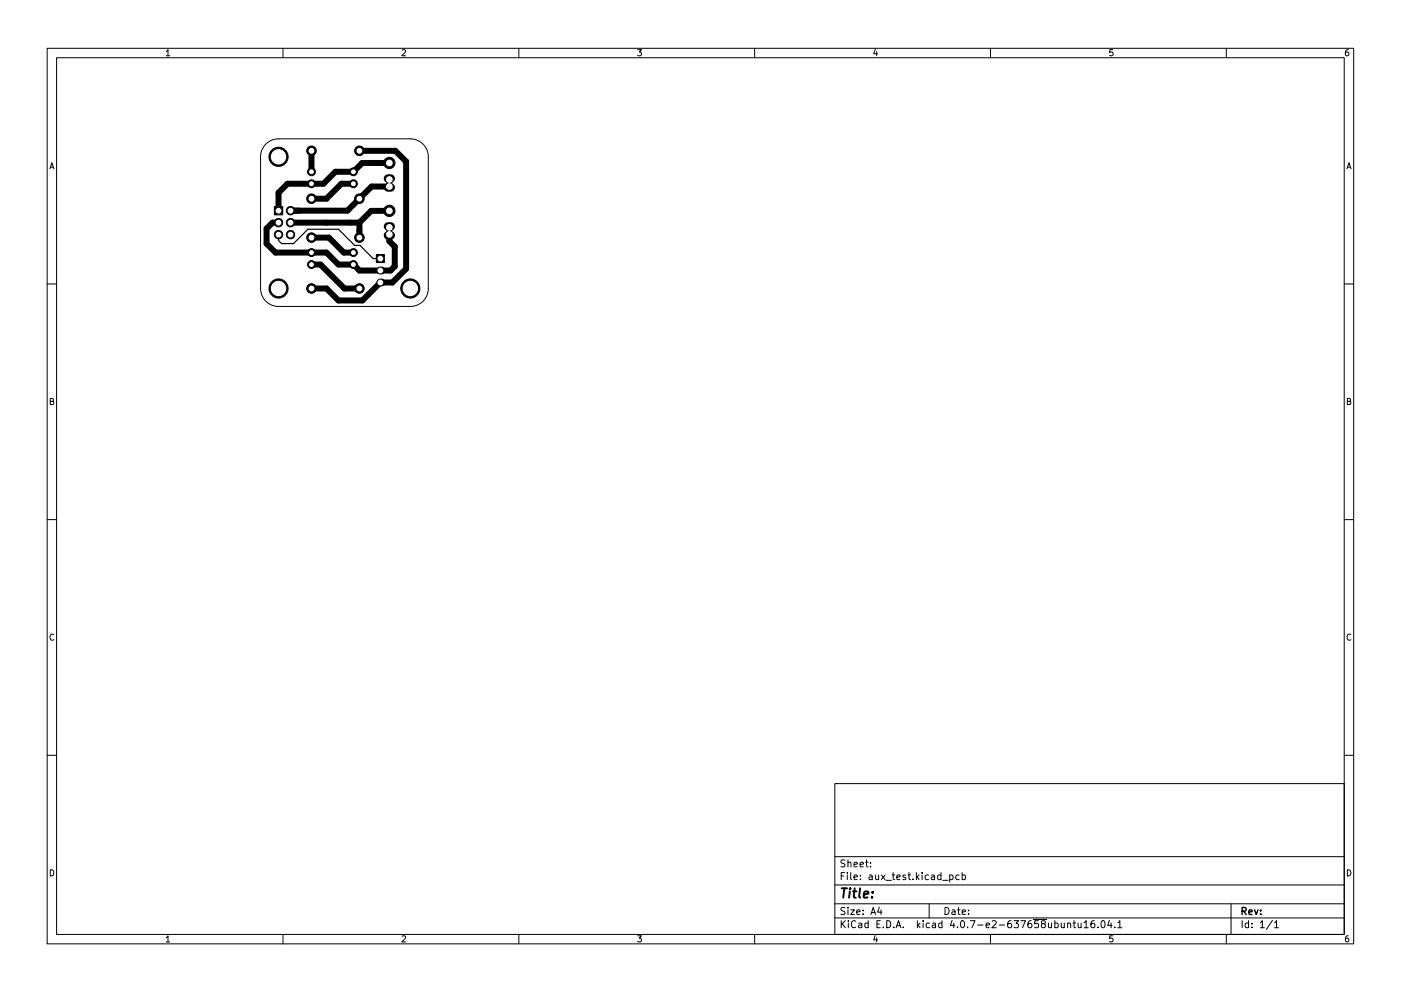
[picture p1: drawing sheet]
<svg xmlns="http://www.w3.org/2000/svg" width="297mm" height="210mm" viewBox="0 0 297 210" stroke-linecap="round" stroke-linejoin="round" font-family="sans-serif">
<g fill="none" stroke="#000" stroke-width=".21">
<path d="M10 10.2h277v190.1h-277zM12 12.2h273v186.1h-273zM35.2 10.9l.4-.4v1.3M35.2 11.8h.8M60 10.2v2M85.2 10.7l.5-.2 .3 .4-.8 .9h.8M110 10.2v2M135.2 10.5h.8l-.4 .5 .3 .2v.5l-.2 .1-.5-.1M160 10.2v2M185.6 10.5l-.4 .9h.9M185.9 11v.8M210 10.2v2"/>
<path d="M235.9 10.5h-.6l-.1 .7 .7-.1v.6l-.2 .1-.5-.1M260 10.2v2M285.9 10.5l-.4 .1-.2 .2-.1 .8 .3 .2 .4-.1v-.6l-.4-.1-.3 .3M10.6 35.8l.4-1.3 .4 1.3M10.7 35.5h.6M56.4 30.6a3.8 3.8 0 0 1 2.7-1.1h27.9a3.8 3.8 0 0 1 3.8 3.8v27.9a3.8 3.8 0 0 1-3.8 3.8h-27.9a3.8 3.8 0 0 1-3.9-3.8v-27.9a3.8 3.8 0 0 1 1.2-2.7zM285.6 35.8l.4-1.3 .4 1.3M285.7 35.5h.6M10 60.2h2M285 60.2h2M10.7 85.2l.5-.1 .1-.4-.6-.2v1.3h.5l.2-.4-.3-.2M285.7 85.2l.5-.1 .1-.4-.6-.2v1.3h.5l.2-.4-.3-.2"/>
<path d="M10 110.2h2M285 110.2h2M11.4 134.7a.58 .58 0 0 0-.8 .5 .58 .58 0 0 0 .8 .5M286.4 134.7a.58 .58 0 0 0-.8 .5 .58 .58 0 0 0 .8 .5M10 160.2h2M177 166.3h108v32h-108zM285 160.2h2M10.7 184.5a.66 .66 0 0 1 .7 .7 .66 .66 0 0 1-.7 .6zM35.2 198.9l.4-.4v1.3M35.2 199.8h.8M60 198.3v2M85.2 198.7l.5-.2 .3 .4-.8 .9h.8"/>
<path d="M110 198.3v2M135.2 198.5h.8l-.4 .5 .3 .2v.5l-.2 .1-.5-.1M160 198.3v2M177 194.8h108M177 191.8h108M177 187.8h108M177 181.8h108M178.4 195.3v1.5M178.4 185.8h.5M178.6 196l.6 .8M179.1 185.1h-.7v1.5M179.1 192.6l-.5-.1-.2 .2v.4l.6 .3 .1 .3-.2 .3h-.6"/>
<path d="M179.1 182.5l-.5-.1-.2 .2v.4l.6 .3 .1 .3-.2 .3h-.6M179.2 195.3l-.8 .9M179.6 185.1v.2M179.6 185.6v1M179.8 192.5v.2M179.8 183.1l.2-.2 .4 .1v.9M179.8 182.4v1.5M179.8 193v1M179.9 195.3v.2M179.9 195.8v1M180.4 193h.7l-.7 1h.7M180.4 185.1v1.3l.2 .2"/>
<path d="M181.1 186.1l.7-.1-.1-.3-.4-.1-.2 .2v.8h.6M181.1 183.4l.7-.1-.1-.3-.4-.1-.2 .2v.8h.6M181.4 195.5a.71 .71 0 0 0-1 .5 .71 .71 0 0 0 .7 .8l.3-.1M181.6 193.5l.8-.1-.1-.3-.4-.1-.3 .2 .1 .8h.6M182.1 195.9h.5l.1 .9M182.4 183.4l.7-.1-.1-.3-.4-.1-.2 .2v.8h.6M182.4 186.5v.1M182.4 185.7v.1M182.7 196.2l-.5 .1-.2 .2 .2 .3h.5M183 193.9v.1M183 193.1v.1M183.5 182.9h.6"/>
<path d="M183.7 182.4v1.3l.4 .2M184.1 195.9l-.5-.1-.2 .3 .1 .7h.6M184.1 195.3v1.5M184.3 185.7h.6v.9M184.6 183.8v.1M184.6 183v.1M184.6 194l.5-1.5 .5 1.5M184.8 193.6h.7M184.9 186l-.5 .1-.2 .2 .2 .3h.5M185.6 198.5l-.4 .9h.9M185.6 185.6l.1 1h.4l.2-.1M185.9 199v.8"/>
<path d="M185.9 196h.5M186.3 185.6v1M186.4 192.5l-.3 1h.9M186.6 195.3h-.7v1.5h.7M186.8 193v1M186.9 185.6l.7 1M187.3 196.7v.1M187.6 185.6l-.7 1M187.9 186.8h1.1M188 195.3a.76 .76 0 0 1 .9 .8 .76 .76 0 0 1-.9 .7zM189.1 185.6h.6M189.4 185.1v1.3l.3 .2"/>
<path d="M189.5 196.7v.1M190 196.8l.5-1.5 .5 1.5M190.1 186.1l.8-.1-.1-.3-.4-.1-.3 .2 .1 .8h.6M190.1 196.4h.8M191.5 196.7v.1M192 185.7l-.4-.1-.2 .2 .1 .3 .5 .1v.4h-.6M192.5 185.6h.6M192.7 185.1v1.3l.4 .2M193.6 186.5v.1M194.3 185.1v1.5M194.4 186.1l.5 .5M194.5 195.3v1.5"/>
<path d="M194.6 196.3l.5 .5M194.9 185.6l-.6 .6M195.1 195.8l-.6 .6M195.5 185.1v.2M195.5 185.6v1M195.7 195.3v.2M195.7 195.8v1M196.9 185.7l-.5-.1-.3 .3 .2 .7h.6M197 191.8v3M197.1 195.9l-.5-.1-.2 .3 .1 .7h.6M197.5 185.7h.6v.9M197.7 195.9h.6l.1 .9"/>
<path d="M198.1 186l-.5 .1-.2 .2 .2 .3h.5M198.4 196.2l-.5 .1-.3 .2 .3 .3h.5M199.5 185.7l-.4-.1-.3 .3 .1 .7h.6M199.5 185.1v1.5M199.7 195.9l-.4-.1-.3 .3 .1 .7h.6M199.7 195.3v1.5M199.9 186.8h1.1M200.4 192.5a.76 .76 0 0 1 .8 .8 .76 .76 0 0 1-.8 .7zM201.4 185.7l.4-.1 .3 .3-.2 .7h-.5M201.4 185.6v1.5M201.9 193.1h.5l.1 .9M201.9 195.3l-.4 1h.9"/>
<path d="M202.2 195.8v1M202.5 193.4l-.5 .1-.2 .2 .2 .3h.5M203 196.7v.1M203 193h.6M203.2 192.5v1.3l.4 .2M203.4 185.7l-.5-.1-.3 .3 .2 .7h.6M203.9 195.4l.1-.1a.8 .8 0 0 1 .5 .8 .8 .8 0 0 1-.5 .7 1 1 0 0 1-.1-1.4zM204 193.5l.7-.1-.1-.3-.4-.1-.2 .2 .1 .8h.5M204 185.7l.4-.1 .3 .3-.1 .7h-.6M204 185.1v1.5M205.1 196.7v.1M205.4 193.9v.1"/>
<path d="M205.4 193.1v.1M205.7 195.3h1l-.6 1.5M207.3 196.3h1.1M209.1 196.3l.7-.1-.1-.3-.4-.1-.2 .2v.8h.6M210 198.3v2M210.4 195.5l.5-.2 .3 .5-.9 1h.9M211.9 196.3h1.1M214.4 195.3l-.5 .1a1.01 1.01 0 0 0 0 1.4l.5-.1 .1-.5-.3-.3h-.3l-.3 .3M215 195.3h.9l-.5 .6 .5 .1v.7l-.3 .1-.6-.1M216.4 195.3h1l-.6 1.5M218.6 195.3l-.4 .1a1.01 1.01 0 0 0 0 1.4l.5-.1 .1-.5-.3-.3h-.3l-.3 .3M219.1 195.1h2.8"/>
<path d="M220.1 195.3h-.7v.7l.2-.1 .5 .1 .1 .2-.1 .5-.2 .1-.5-.1M221.1 196l-.3-.3 .1-.2 .2-.2 .4 .1 .1 .4-.7 .2-.1 .3 .1 .4 .2 .1h.4l.1-.3v-.4l-.2-.1M222.3 195.8l.1 1h.3l.2-.1M222.9 195.8v1M223.6 195.9l.5-.1 .3 .3-.2 .7h-.6M223.6 195.3v1.5M225 195.8l.1 1h.3l.2-.1M225.6 195.8v1M226.4 196l.2-.2 .3 .1 .1 .9M226.4 195.8v1M227.5 195.8h.6M227.7 195.3v1.3l.4 .2"/>
<path d="M228.6 195.8v1h.4l.2-.1M229.2 195.8v1M229.9 195.8l.4-.5v1.5M229.9 196.8h.8M232 195.3l-.4 .1a1.01 1.01 0 0 0 0 1.4l.5-.1v-.5l-.2-.3h-.3l-.3 .3M232.8 196.7v.1M233.6 195.4l.2-.1a.8 .8 0 0 1 .5 .8 .8 .8 0 0 1-.5 .7 1 1 0 0 1-.2-1.4zM235.2 195.3l-.3 1h.9M235.6 195.8v1M235.9 198.5h-.6l-.1 .7 .7-.1v.6l-.2 .1-.5-.1M236.4 196.7v.1M237 195.8l.4-.5v1.5"/>
<path d="M237 196.8h.9M260 198.3v2M261 191.8v6.5M263.4 195.3v1.5M264.7 195.9l-.4-.1-.3 .3 .1 .7h.6M264.7 195.3v1.5M265.4 196.7v.1M265.4 195.9v.1M267.2 195.8l.4-.5v1.5M267.2 196.8h.9M269.8 195.3l-1.3 1.9M270.2 195.8l.4-.5v1.5"/>
<path d="M270.2 196.8h.9M285.7 184.5a.66 .66 0 0 1 .7 .7 .66 .66 0 0 1-.7 .6zM285.9 198.5l-.4 .1-.2 .3-.1 .7 .3 .2 .4-.1v-.6l-.4-.1-.3 .3"/>
</g>
<path d="M263.4 193.3l.7-.1 .1-.2-.1-.3-.7-.2v1.5M263.7 193.3l.5 .7M264.8 193.5l.7-.1-.1-.3-.4-.1-.2 .2 .1 .8h.5M266 193l.4 1 .3-1M267.3 193.9v.1M267.3 193.1v.1" fill="none" stroke="#000" stroke-width=".3"/>
<path d="M178.5 188.5h1.1M179 188.5l-.2 2M180.2 189.1l-.2 1.4M180.3 188.5l-.1 .2M180.8 189.1h.8M181.2 188.5l-.2 1.7 .1 .2 .3 .1M182.4 188.5l-.3 1.7 .3 .3M183.1 189.8l1-.2v-.4h-.8l-.2 1 .2 .3 .6-.1M184.9 190.3v.2M185 189.2v.2" fill="none" stroke="#000" stroke-width=".4"/>
<g fill="#000" stroke="#000" stroke-width=".21">
<path d="M58.2 43.8h1.7v1.8h-1.7zM79.8 54h1.7v1.7h-1.7z"/>
<circle cx="59.1" cy="33.3" r="2.03"/>
<circle cx="66" cy="32" r="1.02"/>
<circle cx="66" cy="36.4" r=".84"/>
<circle cx="66" cy="39" r=".84"/>
<circle cx="74.9" cy="36.4" r=".84"/>
<circle cx="74.9" cy="39" r=".84"/>
<circle cx="76.2" cy="32" r="1.02"/>
<circle cx="82.6" cy="34.6" r="1.2"/>
<circle cx="59.1" cy="49.8" r=".89"/>
<circle cx="59.1" cy="47.2" r=".89"/>
<circle cx="61.6" cy="49.8" r=".89"/>
<circle cx="61.6" cy="44.7" r=".89"/>
<circle cx="61.6" cy="47.2" r=".89"/>
<circle cx="66" cy="50.4" r="1.02"/>
<circle cx="66" cy="42.2" r="1.02"/>
<circle cx="66" cy="56.1" r=".84"/>
<circle cx="66" cy="53.6" r=".84"/>
<circle cx="74.9" cy="53.6" r=".84"/>
<circle cx="74.9" cy="56.1" r=".84"/>
<circle cx="76.2" cy="50.4" r="1.02"/>
<circle cx="76.2" cy="42.2" r="1.02"/>
<circle cx="82.6" cy="44.7" r="1.2"/>
<circle cx="59.1" cy="61.2" r="2.03"/>
<circle cx="66" cy="61.2" r="1.02"/>
<circle cx="76.2" cy="61.2" r="1.02"/>
<circle cx="87" cy="61.2" r="2.03"/>
</g>
<g fill="#000">
<circle cx="80.6" cy="59.9" r=".85"/>
<circle cx="80.6" cy="57.4" r=".85"/>
</g>
<path d="M82.3 39.8h.5M82.3 37.9h.5M82.3 49.9h.5M82.3 48h.5" fill="none" stroke="#000" stroke-width="1.8"/>
<path d="M66 32v4.4M74.9 39h-2.5l-3.2 3.2h-3.2M76.2 32h7.6l2.3 2.3v22.7l-2.9 2.9h-2.6l-3.8 3.8h-5l-2.6-2.5h-3.2M82.5 34.6h-5.7l-1.9 1.8h-3.8l-2.5 2.6h-7.6l-1.9 1.9v3.8M82.5 38.1v1.5h-3.7l-5.1 5.1h-12.1M59.1 47.2h-1.3l-1.3 1.3v3.2l1.9 1.9h10.8l2.6 2.5h3.1l1.3 1.3h6.6l.9-.9v-4.2l-1.2-1.1v-3M61.6 47.2h14.6M66 56.1h1.9l5.1 5.1h3.2M66 50.4h3.7l3.2 3.2h2M76.2 47.2v3.2M82.5 44.7h-3.8l-2.5 2.5" fill="none" stroke="#000" stroke-width="1.3"/>
<path d="M59.1 49.8v1.2l.6 .7h2.5l3.1-3.1h6.5l3.4 3.5h1.1l2.8 2.8h1.5" fill="none" stroke="#000" stroke-width=".25"/>
<g fill="#fff" stroke="#fff" stroke-width=".21">
<circle cx="80.6" cy="54.9" r=".51"/>
<circle cx="80.6" cy="57.4" r=".51"/>
<circle cx="80.6" cy="59.9" r=".51"/>
<circle cx="74.9" cy="36.4" r=".41"/>
<circle cx="74.9" cy="39" r=".41"/>
<circle cx="66" cy="39" r=".41"/>
<circle cx="66" cy="36.4" r=".41"/>
<circle cx="74.9" cy="56.1" r=".41"/>
<circle cx="74.9" cy="53.6" r=".41"/>
<circle cx="66" cy="53.6" r=".41"/>
<circle cx="66" cy="56.1" r=".41"/>
<circle cx="59.1" cy="44.7" r=".51"/>
<circle cx="61.6" cy="44.7" r=".51"/>
<circle cx="59.1" cy="47.2" r=".51"/>
<circle cx="61.6" cy="47.2" r=".51"/>
<circle cx="59.1" cy="49.8" r=".51"/>
<circle cx="61.6" cy="49.8" r=".51"/>
<circle cx="66" cy="42.2" r=".51"/>
<circle cx="76.2" cy="42.2" r=".51"/>
<circle cx="66" cy="32" r=".51"/>
<circle cx="76.2" cy="32" r=".51"/>
<circle cx="66" cy="50.4" r=".51"/>
<circle cx="76.2" cy="50.4" r=".51"/>
<circle cx="76.2" cy="61.2" r=".51"/>
<circle cx="66" cy="61.2" r=".51"/>
<circle cx="59.1" cy="33.3" r="1.52"/>
<circle cx="59.1" cy="61.2" r="1.52"/>
<circle cx="87" cy="61.2" r="1.52"/>
<circle cx="82.5" cy="44.7" r=".6"/>
<circle cx="82.6" cy="49.7" r=".6"/>
<circle cx="82.5" cy="48.2" r=".6"/>
<circle cx="82.5" cy="34.6" r=".6"/>
<circle cx="82.6" cy="39.6" r=".6"/>
<circle cx="82.5" cy="38.1" r=".6"/>
</g>
</svg>
